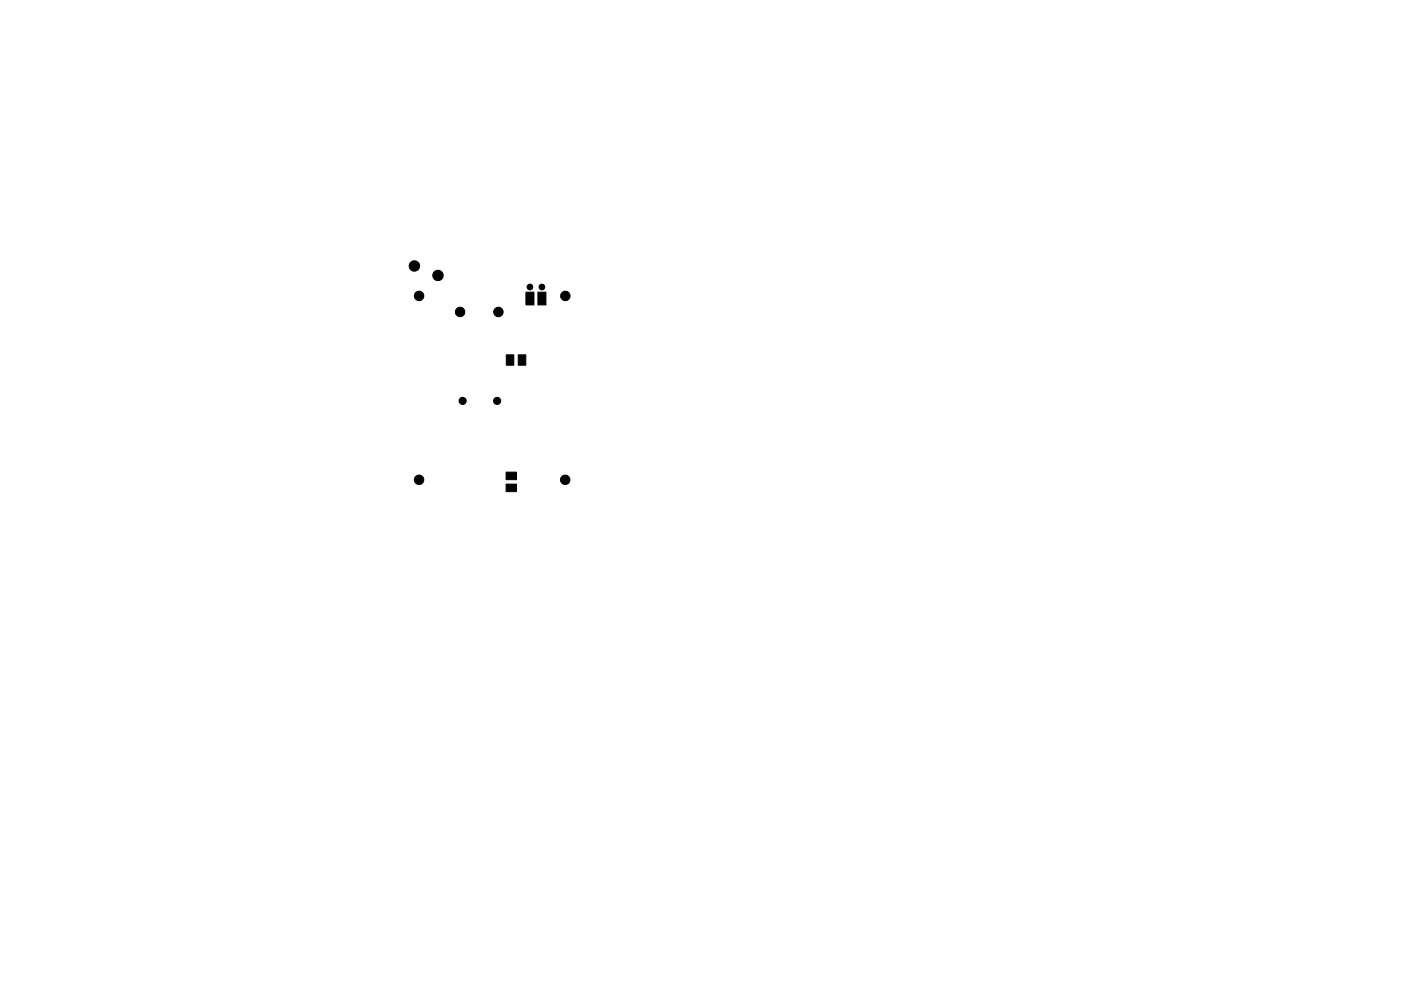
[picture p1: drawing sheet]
<svg xmlns="http://www.w3.org/2000/svg" width="297mm" height="210mm" viewBox="0 0 297 210" stroke-linecap="round" stroke-linejoin="round" font-family="sans-serif">
<g fill="#000" stroke="#000" stroke-width=".21">
<path d="M107.3 75.3h1.6v2.2h-1.6zM109.9 75.3h1.6v2.2h-1.6zM111.5 62h1.7v2.7h-1.7zM114 62h1.7v2.7h-1.7zM107.3 102.7h2.2v1.6h-2.2zM107.3 100.2h2.2v1.6h-2.2z"/>
<circle cx="87.9" cy="56.4" r="1.1"/>
<circle cx="92.9" cy="58.4" r="1.1"/>
<circle cx="88.8" cy="62.8" r="1"/>
<circle cx="97.6" cy="66.2" r="1"/>
<circle cx="105.7" cy="66.2" r="1"/>
<circle cx="112.4" cy="60.9" r=".6"/>
<circle cx="114.9" cy="60.9" r=".6"/>
<circle cx="119.9" cy="62.8" r="1"/>
<circle cx="98.1" cy="85.1" r=".75"/>
<circle cx="105.4" cy="85.1" r=".75"/>
<circle cx="88.8" cy="101.8" r="1"/>
<circle cx="119.8" cy="101.8" r="1"/>
</g>
</svg>
